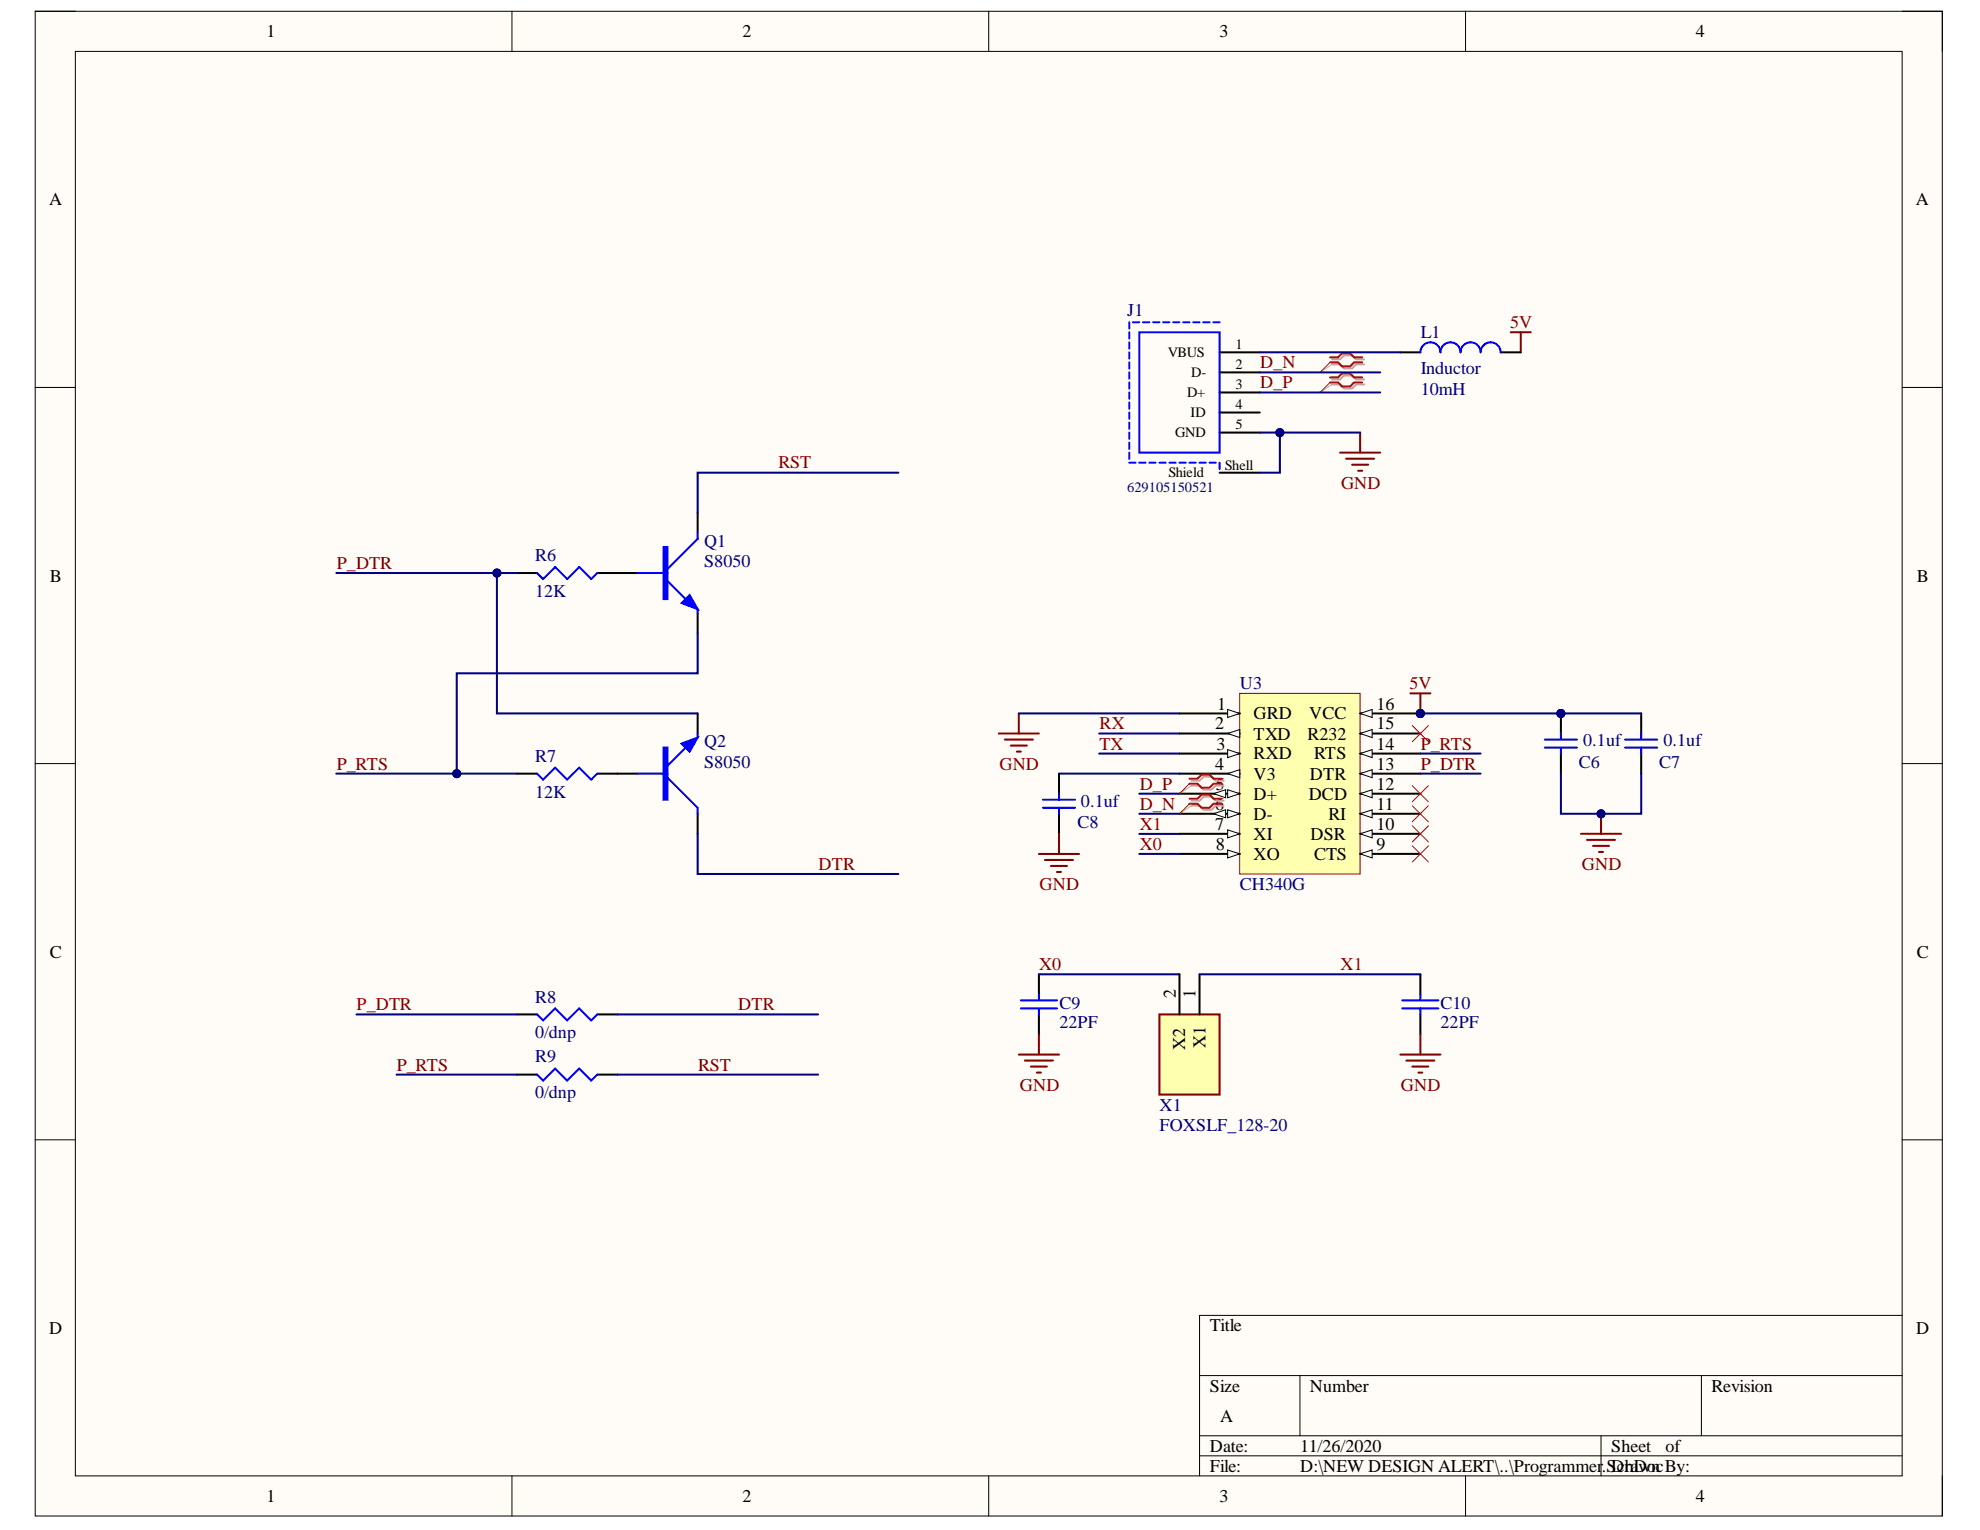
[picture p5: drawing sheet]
<svg xmlns="http://www.w3.org/2000/svg" width="279mm" height="216mm" viewBox="0 0 279 216" stroke-linecap="round" stroke-linejoin="round" font-family="sans-serif">
<defs><g id="words">
<g font-size="2.5">
<text x="37.6" y="5.2">1</text>
<text x="104.8" y="5.2">2</text>
<text x="172.1" y="5.2">3</text>
<text x="239.3" y="5.2">4</text>
<text x="6.9" y="29">A</text>
<text x="270.3" y="29">A</text>
<text x="7" y="82.1">B</text>
<text x="270.5" y="82.1">B</text>
<text x="171.7" y="100.1">1</text>
<text x="176.9" y="101.5">GRD</text>
<text x="184.8" y="101.5">VCC</text>
<text x="194.2" y="100.1">16</text>
<text x="171.5" y="102.9">2</text>
<text x="171.7" y="105.8">3</text>
<text x="176.9" y="104.4">TXD</text>
<text x="176.9" y="107.2">RXD</text>
<text x="184.5" y="104.4">R232</text>
<text x="185.4" y="107.2">RTS</text>
<text x="194.2" y="105.8">14</text>
<text x="194.2" y="102.9">15</text>
<text x="171.5" y="108.6">4</text>
<text x="171.6" y="111.5">5</text>
<text x="176.9" y="110">V3</text>
<text x="176.9" y="112.8">D+</text>
<text x="184.7" y="112.8">DCD</text>
<text x="184.8" y="110">DTR</text>
<text x="194.2" y="111.5">12</text>
<text x="194.2" y="108.6">13</text>
<text x="171.5" y="114.3">6</text>
<text x="171.5" y="117.1">7</text>
<text x="171.6" y="119.9">8</text>
<text x="176.9" y="115.7">D-</text>
<text x="176.9" y="118.5">XI</text>
<text x="184.9" y="118.5">DSR</text>
<text x="187.5" y="115.7">RI</text>
<text x="194.2" y="119.9">9</text>
<text x="194.2" y="117.1">10</text>
<text x="194.2" y="114.3">11</text>
<text x="176.9" y="121.4">XO</text>
<text x="185.4" y="121.4">CTS</text>
<text x="7" y="135.1">C</text>
<text x="270.5" y="135.1">C</text>
<text x="165.9" y="140.9" transform="rotate(-90 165.9 140.9)">2</text>
<text x="168.7" y="140.9" transform="rotate(-90 168.7 140.9)">1</text>
<text x="167.3" y="148.1" transform="rotate(-90 167.3 148.1)">X2</text>
<text x="170.1" y="147.9" transform="rotate(-90 170.1 147.9)">X1</text>
<text x="6.9" y="188.2">D</text>
<text x="170.7" y="187.9">Title</text>
<text x="270.4" y="188.2">D</text>
<text x="170.7" y="196.4">Size</text>
<text x="184.8" y="196.4">Number</text>
<text x="241.5" y="196.4">Revision</text>
<text x="172.2" y="200.6">A</text>
<text x="170.7" y="204.9">Date:</text>
<text x="170.7" y="207.7">File:</text>
<text x="183.5" y="204.9">11/26/2020</text>
<text x="183.5" y="207.7">D:\NEW DESIGN ALERT\..\Programmer</text>
<text x="226" y="207.7">.</text>
<text x="226.7" y="207.7">SDcrawn</text>
<text x="227.4" y="204.9">Sheet</text>
<text x="229.3" y="207.7">hDocBy:</text>
<text x="235" y="204.9">of</text>
<text x="37.6" y="212">1</text>
<text x="104.8" y="212">2</text>
<text x="172.1" y="212">3</text>
<text x="239.3" y="212">4</text>
</g>
<g font-size="2.5" fill="#000080">
<text x="159.1" y="44.6">J1</text>
<text x="200.5" y="47.8">L1</text>
<text x="200.5" y="52.8">Inductor</text>
<text x="200.5" y="55.7">10mH</text>
<text x="99.4" y="77.2">Q1</text>
<text x="75.5" y="79.2">R6</text>
<text x="99.4" y="80">S8050</text>
<text x="75.5" y="84.3">12K</text>
<text x="174.9" y="97.3">U3</text>
<text x="75.5" y="107.5">R7</text>
<text x="99.4" y="105.5">Q2</text>
<text x="223.4" y="105.3">0.1uf</text>
<text x="234.7" y="105.3">0.1uf</text>
<text x="75.5" y="112.6">12K</text>
<text x="99.4" y="108.3">S8050</text>
<text x="152.5" y="113.8">0.1uf</text>
<text x="222.8" y="108.3">C6</text>
<text x="234.1" y="108.3">C7</text>
<text x="152" y="116.8">C8</text>
<text x="174.9" y="125.6">CH340G</text>
<text x="75.5" y="141.5">R8</text>
<text x="149.5" y="142.3">C9</text>
<text x="203.3" y="142.3">C10</text>
<text x="75.5" y="146.5">0/dnp</text>
<text x="75.5" y="149.9">R9</text>
<text x="149.5" y="145.1">22PF</text>
<text x="203.3" y="145.1">22PF</text>
<text x="75.5" y="155">0/dnp</text>
<text x="163.6" y="156.8">X1</text>
<text x="163.6" y="159.6">FOXSLF_128-20</text>
</g>
<g font-size="2.5" fill="#800000">
<text x="213.1" y="46.3">5V</text>
<text x="177.8" y="52">D_N</text>
<text x="177.8" y="54.8">D_P</text>
<text x="109.8" y="66.1">RST</text>
<text x="189.2" y="69">GND</text>
<text x="47.5" y="80.3">P_DTR</text>
<text x="198.9" y="97.3">5V</text>
<text x="155.2" y="105.8">TX</text>
<text x="155.2" y="102.9">RX</text>
<text x="200.5" y="105.8">P_RTS</text>
<text x="47.5" y="108.6">P_RTS</text>
<text x="141" y="108.6">GND</text>
<text x="160.8" y="111.5">D_P</text>
<text x="200.5" y="108.6">P_DTR</text>
<text x="160.8" y="114.3">D_N</text>
<text x="160.8" y="117.1">X1</text>
<text x="160.8" y="119.9">X0</text>
<text x="115.5" y="122.8">DTR</text>
<text x="146.7" y="125.6">GND</text>
<text x="223.2" y="122.8">GND</text>
<text x="146.6" y="136.9">X0</text>
<text x="189.2" y="136.9">X1</text>
<text x="50.3" y="142.6">P_DTR</text>
<text x="104.2" y="142.6">DTR</text>
<text x="56" y="151.1">P_RTS</text>
<text x="98.5" y="151.1">RST</text>
<text x="143.9" y="153.9">GND</text>
<text x="197.7" y="153.9">GND</text>
</g>
<g font-size="2">
<text x="164.8" y="50.4">VBUS</text>
<text x="168.1" y="53.2">D-</text>
<text x="174.4" y="49.3">1</text>
<text x="174.4" y="52.1">2</text>
<text x="167.5" y="56">D+</text>
<text x="168" y="58.9">ID</text>
<text x="174.4" y="54.9">3</text>
<text x="174.4" y="57.7">4</text>
<text x="165.8" y="61.7">GND</text>
<text x="174.4" y="60.6">5</text>
<text x="164.9" y="67.4">Shield</text>
<text x="172.8" y="66.3">Shell</text>
</g>
<text font-size="2" fill="#000080" x="159.1" y="69.4">629105150521</text>
</g></defs>
<path d="M5 1.6h269.1v212.3h-269.1z" fill-rule="evenodd" fill="#fffcf8"/>
<path d="M5 1.6h269.1v212.3h-269.1z" fill="none" stroke="#000" stroke-width=".14"/>
<path d="M10.6 7.3h257.8v201h-257.8z" fill-rule="evenodd" fill="#fffcf8"/>
<g fill="none" stroke="#000" stroke-width=".14">
<path d="M5 1.6h5.6M10.6 7.3h257.8v201h-257.8zM72.2 1.6v5.7M139.5 1.6v5.7M206.8 1.6v5.7M268.4 1.6h5.7v5.7M5 54.7h5.6M268.4 54.7h5.7M5 107.8h5.6M268.4 107.8h5.7M5 160.8h5.6M268.4 160.8h5.7"/>
<path d="M169.3 194.1h99.1M183.4 194.1v8.5M240.1 194.1v8.5M268.4 185.6h-99.1v22.7M72.2 208.3v5.6M139.5 208.3v5.6M169.3 202.6h99.1M169.3 205.4h99.1M206.8 208.3v5.6M225.9 202.6v5.7M274.1 208.3v5.6"/>
</g>
<path d="M98.4 72.4v2.8M87.1 80.9h2.8M98.4 86.5v2.9" fill="none" stroke="#000" stroke-width=".28"/>
<path d="M98.4 75.2v.8l-4.2 4.3M89.9 80.9h4.3M94.2 82l2.5 2.5M98.4 86v.5" fill="none" stroke="#00f" stroke-width=".28"/>
<path d="M93.6 77.2h.6v7.3h-.6z" fill-rule="evenodd" fill="#00f"/>
<path d="M93.6 77.2h.6v7.3h-.6z" fill="none" stroke="#00f" stroke-width=".28"/>
<path d="M96.2 85.1l1.1-1.1 1.1 2z" fill="#00f"/>
<path d="M96.2 85.1l1.1-1.1 1.1 2zM89.9 109.2h4.3M94.2 109.7l4.2 4.3v.8M96.7 105.5l-2.5 2.5M98.4 103.5v.6" fill="none" stroke="#00f" stroke-width=".28"/>
<path d="M87.1 109.2h2.8M98.4 100.7v2.8M98.4 114.8v2.9" fill="none" stroke="#000" stroke-width=".28"/>
<path d="M93.6 105.5h.6v7.4h-.6z" fill-rule="evenodd" fill="#00f"/>
<path d="M93.6 105.5h.6v7.4h-.6z" fill="none" stroke="#00f" stroke-width=".28"/>
<path d="M96.2 104.9l2.2-.8-1.1 2z" fill="#00f"/>
<g fill="none" stroke="#00f" stroke-width=".28">
<path d="M159.4 45.5v.9M159.4 46.9v.9M159.4 48.3v.9M159.4 49.7v.9M159.4 51.1v.9M159.4 52.5v.9M159.4 54v.9M159.4 55.4v.9M159.4 56.8v.9M159.4 58.2v.9M159.4 59.6v.9M159.9 45.5h.9"/>
<path d="M160.8 46.9h11.3v17h-11.3zM161.3 45.5h.9M162.7 45.5h.9M164.1 45.5h.9M165.5 45.5h.9M167 45.5h.9M168.4 45.5h.9M169.8 45.5h.9M171.2 45.5h.9M159.4 61v.9M159.4 62.5v.8M159.4 63.9v.9"/>
<path d="M159.4 65.3h.8M160.8 65.3h.9M162.2 65.3h.9M163.6 65.3h.9M165 65.3h.9M166.4 65.3h.9M167.9 65.3h.8M169.3 65.3h.8M170.7 65.3h.9M172.1 65.3v.9M75.8 80.9l.8 .8 1.7-1.7 1.7 1.7 1.7-1.7 1.7 1.7 .9-.8M75.8 109.2l.8 .8 1.7-1.7 1.7 1.7 1.7-1.7 1.7 1.7 .9-.8"/>
<path d="M96.2 104.9l2.2-.8-1.1 2z"/>
</g>
<path d="M172.1 49.7h5.7M172.1 52.5h5.7M172.1 55.4h5.7M172.1 58.2h5.7M172.1 61h5.7M172.1 66.7h5.7M73 80.9h2.8M84.3 80.9h2.8M73 109.2h2.8M84.3 109.2h2.8" fill="none" stroke="#000" stroke-width=".28"/>
<path d="M213.2 46.9h2.8M214.6 46.9v2.8M189.1 63.9h5.7M189.9 64.7h4M190.8 65.6h2.3M191.6 66.4h.6M191.9 61v2.9" fill="none" stroke="#800000" stroke-width=".28"/>
<circle cx="200.4" cy="100.7" r=".57" fill="#000080"/>
<circle cx="200.4" cy="100.7" r=".57" fill="none" stroke="#000080" stroke-width=".14"/>
<path d="M174.9 97.8h17v25.5h-17z" fill-rule="evenodd" fill="#ffffb0"/>
<path d="M174.9 97.8h17v25.5h-17z" fill="none" stroke="#800000" stroke-width=".14"/>
<path d="M166.4 100.7h8.5" fill="none" stroke="#000" stroke-width=".28"/>
<path d="M173.2 100.1l1.7 .6-1.7 .5z" fill="#f8fcff"/>
<path d="M173.2 100.1l1.7 .6-1.7 .5z" fill="none" stroke="#000" stroke-width=".14"/>
<path d="M166.4 103.5h8.5" fill="none" stroke="#000" stroke-width=".28"/>
<path d="M173.2 103.5l1.7-.6v1.2z" fill="#f8fcff"/>
<path d="M173.2 103.5l1.7-.6v1.2z" fill="none" stroke="#000" stroke-width=".14"/>
<path d="M166.4 106.3h8.5" fill="none" stroke="#000" stroke-width=".28"/>
<path d="M173.2 105.8l1.7 .5-1.7 .6z" fill="#f8fcff"/>
<path d="M173.2 105.8l1.7 .5-1.7 .6z" fill="none" stroke="#000" stroke-width=".14"/>
<path d="M166.4 109.2h8.5" fill="none" stroke="#000" stroke-width=".28"/>
<path d="M173.2 109.2l1.7-.6v1.1z" fill="#f8fcff"/>
<path d="M173.2 109.2l1.7-.6v1.1z" fill="none" stroke="#000" stroke-width=".14"/>
<path d="M166.4 112h8.5" fill="none" stroke="#000" stroke-width=".28"/>
<path d="M173.2 111.4l1.7 .6-1.7 .6z" fill="#f8fcff"/>
<path d="M173.2 111.4l1.7 .6-1.7 .6z" fill="none" stroke="#000" stroke-width=".14"/>
<path d="M171.2 112l1.7-.6v1.2z" fill="#f8fcff"/>
<path d="M171.2 112l1.8-.6v1.2z" fill="none" stroke="#000" stroke-width=".14"/>
<path d="M166.4 114.8h8.5" fill="none" stroke="#000" stroke-width=".28"/>
<path d="M173.2 114.3l1.7 .5-1.7 .6z" fill="#f8fcff"/>
<path d="M173.2 114.3l1.7 .5-1.7 .6z" fill="none" stroke="#000" stroke-width=".14"/>
<path d="M171.2 114.8l1.7-.5v1.1z" fill="#f8fcff"/>
<path d="M171.2 114.8l1.8-.5v1.1z" fill="none" stroke="#000" stroke-width=".14"/>
<path d="M166.4 117.7h8.5" fill="none" stroke="#000" stroke-width=".28"/>
<path d="M173.2 117.1l1.7 .6-1.7 .5z" fill="#f8fcff"/>
<path d="M173.2 117.1l1.7 .6-1.7 .5z" fill="none" stroke="#000" stroke-width=".14"/>
<path d="M166.4 120.5h8.5" fill="none" stroke="#000" stroke-width=".28"/>
<path d="M173.2 119.9l1.7 .6-1.7 .6z" fill="#f8fcff"/>
<path d="M173.2 119.9l1.7 .6-1.7 .6z" fill="none" stroke="#000" stroke-width=".14"/>
<path d="M191.9 120.5h8.5" fill="none" stroke="#000" stroke-width=".28"/>
<path d="M191.9 120.5l1.7-.6v1.2z" fill="#f8fcff"/>
<path d="M191.9 120.5l1.7-.6v1.2z" fill="none" stroke="#000" stroke-width=".14"/>
<path d="M191.9 117.7h8.5" fill="none" stroke="#000" stroke-width=".28"/>
<path d="M191.9 117.7l1.7-.6v1.1z" fill="#f8fcff"/>
<path d="M191.9 117.7l1.7-.6v1.1z" fill="none" stroke="#000" stroke-width=".14"/>
<path d="M191.9 114.8h8.5" fill="none" stroke="#000" stroke-width=".28"/>
<path d="M191.9 114.8l1.7-.5v1.1z" fill="#f8fcff"/>
<path d="M191.9 114.8l1.7-.5v1.1z" fill="none" stroke="#000" stroke-width=".14"/>
<path d="M191.9 112h8.5" fill="none" stroke="#000" stroke-width=".28"/>
<path d="M191.9 112l1.7-.6v1.2z" fill="#f8fcff"/>
<path d="M191.9 112l1.7-.6v1.2z" fill="none" stroke="#000" stroke-width=".14"/>
<path d="M191.9 109.2h8.5" fill="none" stroke="#000" stroke-width=".28"/>
<path d="M191.9 109.2l1.7-.6v1.1z" fill="#f8fcff"/>
<path d="M191.9 109.2l1.7-.6v1.1z" fill="none" stroke="#000" stroke-width=".14"/>
<path d="M191.9 106.3h8.5" fill="none" stroke="#000" stroke-width=".28"/>
<path d="M191.9 106.3l1.7-.5v1.1z" fill="#f8fcff"/>
<path d="M191.9 106.3l1.7-.5v1.1z" fill="none" stroke="#000" stroke-width=".14"/>
<path d="M191.9 103.5h8.5" fill="none" stroke="#000" stroke-width=".28"/>
<path d="M191.9 103.5l1.7-.6v1.2z" fill="#f8fcff"/>
<path d="M191.9 103.5l1.7-.6v1.2z" fill="none" stroke="#000" stroke-width=".14"/>
<path d="M191.9 100.7h8.5" fill="none" stroke="#000" stroke-width=".28"/>
<path d="M191.9 100.7l1.7-.6v1.1z" fill="#f8fcff"/>
<path d="M191.9 100.7l1.7-.6v1.1z" fill="none" stroke="#000" stroke-width=".14"/>
<circle cx="200.4" cy="100.7" r=".57" fill="#000080"/>
<circle cx="200.4" cy="100.7" r=".57" fill="none" stroke="#000080" stroke-width=".14"/>
<path d="M199.3 116.5l2.3 2.3M199.3 119.4l2.3 2.2M199.3 113.7l2.3 2.3M199.3 110.9l2.3 2.2M199.3 102.4l2.3 2.2M201.6 116.5l-2.3 2.3M201.6 119.4l-2.3 2.2M201.6 113.7l-2.3 2.3M201.6 110.9l-2.3 2.2M201.6 102.4l-2.3 2.2" fill="none" stroke="#f00" stroke-width=".14"/>
<path d="M199 97.8h2.8M200.4 97.8v2.9M140.9 103.5h5.7M141.8 104.4h4M142.6 105.2h2.3M143.5 106.1h.6M143.8 100.7v2.8" fill="none" stroke="#800000" stroke-width=".28"/>
<circle cx="200.4" cy="100.7" r=".57" fill="#000080"/>
<circle cx="200.4" cy="100.7" r=".57" fill="none" stroke="#000080" stroke-width=".14"/>
<circle cx="220.3" cy="100.7" r=".57" fill="#000080"/>
<circle cx="220.3" cy="100.7" r=".57" fill="none" stroke="#000080" stroke-width=".14"/>
<path d="M220.3 100.7v2.8" fill="none" stroke="#000" stroke-width=".28"/>
<circle cx="220.3" cy="100.7" r=".57" fill="#000080"/>
<circle cx="220.3" cy="100.7" r=".57" fill="none" stroke="#000080" stroke-width=".14"/>
<path d="M220.3 106.3v2.9M231.6 100.7v2.8M231.6 106.3v2.9" fill="none" stroke="#000" stroke-width=".28"/>
<path d="M218 105.5h4.5M218 104.4h4.5M220.3 103.5v.9M220.3 105.5v.8M229.3 105.5h4.6M229.3 104.4h4.6M231.6 103.5v.9M231.6 105.5v.8" fill="none" stroke="#00f" stroke-width=".28"/>
<path d="M223.1 117.7h5.7M223.9 118.5h4M224.8 119.4h2.3M225.9 114.8v2.9M225.6 120.2h.6" fill="none" stroke="#800000" stroke-width=".28"/>
<circle cx="225.9" cy="114.8" r=".57" fill="#000080"/>
<circle cx="225.9" cy="114.8" r=".57" fill="none" stroke="#000080" stroke-width=".14"/>
<path d="M197.6 49.7h2.8M211.8 49.7h2.8M149.4 109.2v2.8M149.4 114.8v2.9M146.6 137.5v2.8M200.4 137.5v2.8M73 143.1h2.8M73 151.6h2.8M84.3 143.1h2.8M84.3 151.6h2.8M146.6 143.1v2.9M200.4 143.2v2.8" fill="none" stroke="#000" stroke-width=".28"/>
<g fill="none" stroke="#00f" stroke-width=".28">
<path d="M200.4 49.7a1.42 1.42 0 0 1 1.4-1.4 1.42 1.42 0 0 1 1.5 1.4 1.42 1.42 0 0 1 1.4-1.4 1.42 1.42 0 0 1 1.4 1.4 1.42 1.42 0 0 1 1.4-1.4 1.42 1.42 0 0 1 1.4 1.4 1.42 1.42 0 0 1 1.4-1.4 1.42 1.42 0 0 1 1.5 1.4M147.2 114h4.5M147.2 112.9h4.5M149.4 112v.9M149.4 114v.8M75.8 143.1l.8 .9 1.7-1.7 1.7 1.7 1.7-1.7 1.7 1.7 .9-.9M75.8 151.6l.8 .9 1.7-1.7 1.7 1.7 1.7-1.7 1.7 1.7 .9-.9M144.1 142.3h5.1M144.1 141.2h5.1M146.6 140.3v.9M146.6 142.3v.8M197.9 141.2h5.1"/>
<path d="M197.9 142.3h5.1M200.4 140.3v.9M200.4 142.3v.9"/>
</g>
<g fill="none" stroke="#800000" stroke-width=".28">
<path d="M149.4 117.7v2.8M146.6 120.5h5.7M147.5 121.3h3.9M148.3 122.2h2.3M149.2 123h.5M143.8 148.8h5.6M144.6 149.7h4M145.5 150.5h2.2M146.3 151.4h.6M146.6 146v2.8M197.6 148.8h5.7M198.4 149.7h4"/>
<path d="M199.3 150.5h2.3M200.1 151.4h.6M200.4 146v2.8"/>
</g>
<path d="M188 50.7h1.1l.6-.5h1.1l.6 .5h1.1M188 51.4h1.1l.6 .6h1.1l.6-.6h1.1M188 53.5h1.1l.6-.5h1.1l.6 .5h1.1M188 54.2h1.1l.6 .6h1.1l.6-.6h1.1M168.1 110.2h1.2l.5-.6h1.2l.5 .6h1.2M168.1 110.9h1.2l.5 .5h1.2l.5-.5h1.2M168.1 113h1.2l.5-.6h1.2l.5 .6h1.2M168.1 113.7h1.2l.5 .6h1.2l.5-.6h1.2" fill="none" stroke="#d0a19e" stroke-width=".28"/>
<path d="M188 51.4l-1.7 1.1M188 54.2l-1.7 1.2M168.1 110.9l-1.7 1.1M168.1 113.7l-1.7 1.1" fill="none" stroke="#d0a19e" stroke-width=".14"/>
<path d="M187.7 50.4h1.1l.6-.5h1.1l.6 .5h1.1M187.7 51.1h1.1l.6 .6h1.1l.6-.6h1.1M187.7 53.3h1.1l.6-.6h1.1l.6 .6h1.1M187.7 54h1.1l.6 .5h1.1l.6-.5h1.1M167.9 109.9h1.1l.5-.6h1.2l.5 .6h1.2M167.9 110.6h1.1l.5 .6h1.2l.5-.6h1.2M167.9 112.7h1.1l.5-.6h1.2l.5 .6h1.2M167.9 113.4h1.1l.5 .6h1.2l.5-.6h1.2" fill="none" stroke="#f00" stroke-width=".28"/>
<path d="M187.7 51.1l-1.4 1.4M187.7 54l-1.4 1.4M167.9 110.6l-1.5 1.4M167.9 113.4l-1.5 1.4" fill="none" stroke="#f00" stroke-width=".14"/>
<path d="M177.8 49.7h19.8M47.5 109.2h17" fill="none" stroke="#000080" stroke-width=".28"/>
<circle cx="64.5" cy="109.2" r=".57" fill="#000080"/>
<circle cx="64.5" cy="109.2" r=".57" fill="none" stroke="#000080" stroke-width=".14"/>
<path d="M47.5 80.9h22.6" fill="none" stroke="#000080" stroke-width=".28"/>
<circle cx="70.1" cy="80.9" r=".57" fill="#000080"/>
<circle cx="70.1" cy="80.9" r=".57" fill="none" stroke="#000080" stroke-width=".14"/>
<path d="M98.4 89.4v5.6h-33.9v14.2h8.5M50.3 143.1h22.7M56 151.6h17" fill="none" stroke="#000080" stroke-width=".28"/>
<circle cx="64.5" cy="109.2" r=".57" fill="#000080"/>
<circle cx="64.5" cy="109.2" r=".57" fill="none" stroke="#000080" stroke-width=".14"/>
<path d="M73 80.9h-2.9v19.8h28.3" fill="none" stroke="#000080" stroke-width=".28"/>
<circle cx="70.1" cy="80.9" r=".57" fill="#000080"/>
<circle cx="70.1" cy="80.9" r=".57" fill="none" stroke="#000080" stroke-width=".14"/>
<g fill="none" stroke="#000080" stroke-width=".28">
<path d="M126.8 66.7h-28.4v5.7M180.6 61v5.7h-2.8M98.4 117.7v5.6h28.4M143.8 100.7h22.6M149.4 109.2h17M155.1 106.3h11.3M155.1 103.5h11.3M160.8 117.7h5.6M160.8 114.8h5.6M160.8 112h5.6M146.6 137.5h19.8M160.8 120.5h5.6"/>
<path d="M87.1 151.6h28.3M87.1 143.1h28.3"/>
</g>
<circle cx="180.6" cy="61" r=".57" fill="#000080"/>
<circle cx="180.6" cy="61" r=".57" fill="none" stroke="#000080" stroke-width=".14"/>
<path d="M177.8 61h14.1" fill="none" stroke="#000080" stroke-width=".28"/>
<circle cx="180.6" cy="61" r=".57" fill="#000080"/>
<circle cx="180.6" cy="61" r=".57" fill="none" stroke="#000080" stroke-width=".14"/>
<path d="M177.8 55.4h17M177.8 52.5h17M200.4 100.7h31.2M200.4 109.2h8.5M200.4 106.3h8.5" fill="none" stroke="#000080" stroke-width=".28"/>
<circle cx="200.4" cy="100.7" r=".57" fill="#000080"/>
<circle cx="200.4" cy="100.7" r=".57" fill="none" stroke="#000080" stroke-width=".14"/>
<circle cx="220.3" cy="100.7" r=".57" fill="#000080"/>
<circle cx="220.3" cy="100.7" r=".57" fill="none" stroke="#000080" stroke-width=".14"/>
<path d="M220.3 109.2v5.6h11.3v-5.6" fill="none" stroke="#000080" stroke-width=".28"/>
<circle cx="225.9" cy="114.8" r=".57" fill="#000080"/>
<circle cx="225.9" cy="114.8" r=".57" fill="none" stroke="#000080" stroke-width=".14"/>
<path d="M163.6 143.1h8.5v11.4h-8.5z" fill-rule="evenodd" fill="#ffffb0"/>
<path d="M163.6 143.1h8.5v11.4h-8.5z" fill="none" stroke="#800000" stroke-width=".28"/>
<path d="M166.4 137.5v5.6M169.3 137.5v5.6" fill="none" stroke="#000" stroke-width=".28"/>
<path d="M169.3 137.5h31.1" fill="none" stroke="#000080" stroke-width=".28"/>
<use href="#words"/>
</svg>
